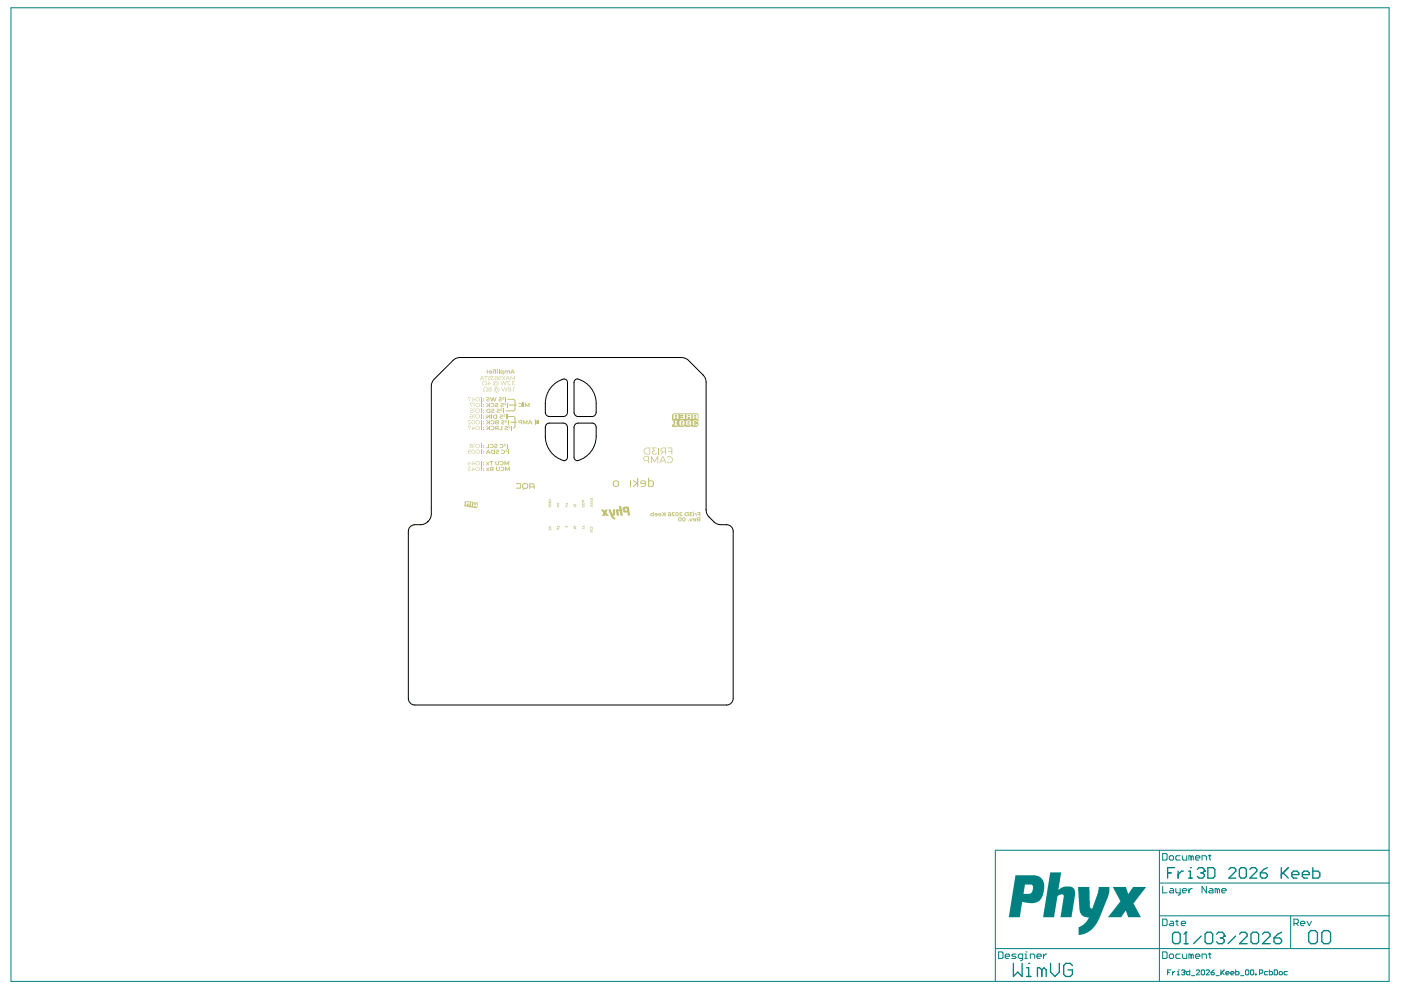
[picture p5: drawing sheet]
<svg xmlns="http://www.w3.org/2000/svg" width="297mm" height="210mm" viewBox="0 0 297 210" stroke-linecap="round" stroke-linejoin="round" font-family="sans-serif">
<g fill="#008080">
<path d="M222.7 185h2.3l-.6 3.7 .7-.5 .7-.2h1.3l.4 .2 .3 .4 .1 1.3-.7 4.6h-2.4l.7-4.3a.4 .4 0 0 0-.2-.6l-.7 .1-.4 .4-.7 4.4h-2.4z"/>
<path d="M228.5 188.1h2.5l.1 4.2 .3 .4 .2-.1 1.1-3.1 .2-1.4h2.3v1l-.3 1.3-1.9 4.6-.8 1.2-1 1.2-1 .5-.8 .3-.7 .1v-1.2a.49 .49 0 0 1 0-.5 .49 .49 0 0 1 .5-.2l1.2-1 .5-.9-1.3-.2-.6-.8z"/>
<path d="M235.9 188.1h2.8l.5 1.4 1-1.4h2.8l-2.5 3.2a.29 .29 0 0 0-.2 .3 .29 .29 0 0 0 .2 .2l1.4 2.7h-2.7l-.4-1a.18 .18 0 0 0-.1-.3 .18 .18 0 0 0-.2 .2l-.8 1.1h-2.8l2.4-3.2a.37 .37 0 0 0 .2-.3 .37 .37 0 0 0-.2-.3z"/>
<path d="M215.3 185.6h4.2l.8 .2 .6 .5 .4 .7v1.9l-.5 1.5-.8 .8-.8 .3-2.5-.3-.5 3.3h-2.3zM217.3 187.5l-.3 2 1.6-.1 .4-.7-.1-1-.2-.2z"/>
</g>
<g fill="none" stroke="#008080" stroke-width=".21">
<path d="M2.3 1.6h292.2v206.5h-292.2zM245.8 187.2h48.7M245.8 194.2h48.7M245.8 180.3v27.8M246.5 181h.7l.2 .2v.9l-.2 .3h-.7zM246.5 187.9v1.4h.9M246.5 194.9h.7l.2 .2v.9l-.2 .3h-.7zM247.9 181.7l.2-.3h.5l.2 .3v.4l-.2 .3h-.5l-.2-.3zM248.1 188.4h.5l.2 .2v.7h-.7l-.2-.2 .2-.3h.7M248.1 195.3h.5l.2 .3v.7h-.7l-.2-.3 .2-.2h.7M249.3 188.4v.7l.2 .2h.7M249.3 195.3h.5"/>
<path d="M249.5 195.1v.9l.3 .3M250.2 181.4h-.7l-.2 .3v.4l.2 .3h.7M250.2 188.4v1.1l-.4 .3M250.5 195.8h.9l-.3-.5h-.4l-.2 .3v.4l.2 .3h.4M250.7 181.4v.7l.2 .3h.7v-1M250.7 188.8h.9l-.2-.4h-.5l-.2 .2v.5l.2 .2h.5M252.1 188.4v.9M252.5 181.7l-.4-.3v1M252.5 181.7v.7M252.5 181.7l.3-.3 .2 .3v.7M252.8 188.4h-.3l-.4 .4M253.5 181.9h.9l-.2-.5h-.5l-.2 .3v.4l.2 .3h.5"/>
<path d="M254.9 182.4v-1h.7l.2 .3v.7M255.8 187.9v1.4l-.9-1.4v1.4M256.2 181.4h.5M256.5 188.4h.4l.3 .2v.7h-.7l-.3-.2 .3-.3h.7M256.5 181.2v.9l.2 .3M258.1 188.6l-.5-.2v.9M258.1 188.6v.7M258.1 188.6l.2-.2 .3 .2v.7M259 188.8h1l-.3-.4h-.4l-.3 .2v.5l.3 .2h.4M273.6 194.2v6.9M274.3 195.8h.7l.3-.2v-.5l-.3-.2h-.7v1.4M274.8 195.8l.5 .5"/>
<path d="M275.7 195.8h1l-.3-.5h-.4l-.3 .3v.4l.3 .3h.4M277.1 195.3l.5 1 .4-1M294.5 180.3h-83.5v27.8M211 201.1h83.5M211.7 201.8h.7l.3 .3v.9l-.3 .2h-.7zM213.1 202.7h.9l-.2-.4h-.4l-.3 .2v.5l.3 .2h.4M215.4 202.3h-.7l-.2 .2 .2 .2h.5l.2 .3-.2 .2h-.7M216.8 203.2h-.7l-.2-.2v-.5l.2-.2h.7v1.1l-.4 .3M217.3 203.2h.5M217.3 202.3h.2v.9M217.5 201.8h.1M218.5 203.2v-.9h.6l.3 .2v.7"/>
<path d="M219.8 202.7h1l-.3-.4h-.4l-.3 .2v.5l.3 .2h.4M221.2 202.3v.9M221.9 202.3h-.2l-.5 .4M246.5 201.8h.7l.2 .3v.9l-.2 .2h-.7zM247.6 206.2h.3M247.9 202.5l.2-.2h.5l.2 .2v.5l-.2 .2h-.5l-.2-.2zM248.3 205.6h-.7v1.1M248.6 206v.7M249.1 206l-.5 .3M249.6 206h.2v.7M249.6 206.7h.4M249.8 205.6h.1"/>
<path d="M250.2 202.3h-.7l-.2 .2v.5l.2 .2h.7M250.5 205.8l.2-.2h.3l.2 .4M250.7 202.3v.7l.2 .2h.7v-.9M250.9 206.2h.1M251 206.2l.2 .1-.2 .4h-.3l-.2-.2M251.2 206h.1M251.2 206l-.2 .2M252.3 205.6v1.1h-.6l-.1-.2v-.3l.1-.2h.6M252.5 202.5l-.4-.2v.9M252.5 202.5v.7M252.5 202.5l.3-.2 .2 .2v.7M252.6 206.9h.7"/>
<path d="M253.5 202.7h.9l-.2-.4h-.5l-.2 .2v.5l.2 .2h.5M253.6 205.8l.2-.2h.4l.1 .2v.2l-.7 .7h.7M254.7 205.8l.2-.2h.3l.2 .2v.7l-.2 .2h-.3l-.2-.2zM254.9 203.2v-.9h.7l.2 .2v.7M255.7 205.8l.2-.2h.3l.2 .2v.2l-.7 .7h.7M256.2 202.3h.5M256.5 202.1v.9l.2 .2M256.8 206.2h.5l.2 .3-.2 .2h-.4l-.1-.2zM257.5 205.6l-.7 .6M257.8 206.9h.7M258.9 205.6v1.1M259 206.2l.6 .5"/>
<path d="M259.6 205.6l-.7 .7M259.9 206.3h.7l-.2-.3h-.3l-.2 .2v.3l.2 .2h.3M260.9 206.3h.7l-.1-.3h-.4l-.2 .2v.3l.2 .2h.4M262 205.6v1.1h.5l.2-.2v-.3l-.2-.2h-.5M263 206.9h.7M264.1 205.8l.1-.2h.4l.2 .2v.7l-.2 .2h-.4l-.1-.2zM265.1 205.8l.2-.2h.3l.2 .2v.7l-.2 .2h-.3l-.2-.2zM266.2 206.5h.1v.2h-.1zM267 206.3h.6l.1-.1v-.4l-.1-.2h-.6v1.1M268.8 206h-.6l-.1 .2v.3l.1 .2h.6M269.1 205.6v1.1h.5l.2-.2v-.3l-.2-.2h-.5M270.2 205.6h.5l.2 .2v.7l-.2 .2h-.5z"/>
<path d="M271.2 206.2l.2-.2h.3l.2 .2v.3l-.2 .2h-.3l-.2-.2zM272.9 206h-.5l-.2 .2v.3l.2 .2h.5"/>
</g>
<g fill="none" stroke="#008080" stroke-width=".28">
<path d="M247.6 185.1h.7M248.6 198.1l.4-.4h.8l.4 .4v1.6l-.4 .4h-.8l-.4-.4zM249 184h-1.4v2.2M249.8 184.7v1.5M250.9 184.7h-.4l-.7 .7M251.4 197.7h.1M251.4 197.7v2.4M251.4 197.7l-.4 .4M252 184.7h.4v1.5M252 186.2h.7M252.4 184h.1M253.9 184.3l.3-.3h.8l.3 .3v.4"/>
<path d="M254.6 185.1h.4M254.7 198.5l-1.6 1.6M255 185.1l.3 .3v.4l-.3 .4h-.8l-.3-.4M255.3 184.7h.1M255.3 184.7l-.3 .4M255.5 198.1l.4-.4h.8l.4 .4v1.6l-.4 .4h-.8l-.4-.4zM256.1 184h1.1l.4 .3v1.5l-.4 .4h-1.1zM257.9 198.1l.4-.4h.8l.5 .4v.4M258.7 198.9h.4M259.1 198.9l.5 .4v.4l-.5 .4h-.8l-.4-.4M259.6 198.5h.1M259.6 198.5l-.5 .4"/>
<path d="M260.5 184.3l.4-.3h.8l.3 .3v.4l-1.5 1.5h1.5M262 198.5l-1.6 1.6M262.8 184.3l.3-.3h.8l.3 .3v1.5l-.3 .4h-.8l-.3-.4zM262.8 198.1l.4-.4h.8l.4 .4v.4l-1.6 1.6h1.6M265 184.3l.4-.3h.7l.4 .3v.4l-1.5 1.5h1.5M265.2 198.1l.4-.4h.9l.4 .4v1.6l-.4 .4h-.9l-.4-.4zM267.2 185.1h1.1l.4 .3v.4l-.4 .4h-.7l-.4-.4zM267.7 198.1l.4-.4h.8l.4 .4v.4l-1.6 1.6h1.6M268.7 184l-.7 .3-.8 .8M270.1 198.9h1.2l.4 .4v.4l-.4 .4h-.8l-.4-.4zM271.7 184v2.2M271.7 197.7l-.8 .4-.8 .8"/>
<path d="M272 185.1l1.1 1.1M273.1 184l-1.4 1.4M273.9 185.4h1.5v-.3l-.4-.4h-.7l-.4 .4v.7l.4 .4h.7M276.1 185.4h1.5v-.3l-.4-.4h-.7l-.4 .4v.7l.4 .4h.7M277.5 197.8l.4-.5h1l.4 .5v1.8l-.4 .5h-1l-.4-.5zM278.3 184v2.2h1.2l.3-.4v-.7l-.3-.4h-1.2M280.3 197.8l.4-.5h.9l.5 .5v1.8l-.5 .5h-.9l-.4-.5zM214.9 204.3v2.7l.9-.9 .9 .9v-2.7M217.6 207h1M217.6 205.2h.5v1.8M218.1 204.3h.1M220.9 205.6l-.5-.4h-.4v1.8"/>
<path d="M220.9 205.6v1.4M220.9 205.6l.5-.4 .4 .4v1.4M222.7 204.3v1.8l1 .9 .9-.9v-1.8M227.4 204.7l-.5-.4h-.9l-.5 .4v1.9l.5 .4h.9l.5-.4v-1h-.9M251 200.1h.8"/>
</g>
<g fill="#c0c073">
<path d="M141.4 96.9l.5-.2 .6 .2 .2 .6-.3 .5-.5 .2-.5-.2v-.1l.4 .2 .4-.1 .3-.5-.3-.6h-.4l-.4 .1z"/>
<path d="M138.3 94.9h.9v.1h-.8l.5 .7h-.4l-.1 .2 .1 .3 .7-.1v.2l-.5 .1-.4-.2v-.5l.4-.2z"/>
<path d="M113.4 88.8l.4 .4v.7l-.4 .3z"/>
<path d="M113.9 89.2h.3v.7h-.3z"/>
<path d="M134.2 101.9l.9 .5v-1.1l.2 .1v1.8h-.2v-.6l-.8 .6h-.2l.8-.7z"/>
<path d="M133.6 101.9h.2v1.3l-.1 .1z"/>
<path d="M145.8 87.9h.5v.3h-.5z"/>
<path d="M143.1 87.9h.4v.5h-.4z"/>
<path d="M147.2 87.9h.4v.5h-.4z"/>
<path d="M141.5 94.9h1v1.5h-.1v-.7h-.8v-.1h.8v-.6h-.9z"/>
<path d="M138 96.7l.8 1.1 .7-1.1v1.5h-.1v-1.2l-.7 1-.5-1v1.2h-.2z"/>
<path d="M139.5 94.9h.2v1.5h-.2z"/>
<path d="M109.4 102.4l1 .1v1l-1 .1v-.2h.9v-.5l-.1-.3h-.8z"/>
<path d="M131.2 107.3h.5l.4 2h-.5l-.2-.9-.2-.1-.1 .1 .2 .9h-.5l-.2-1.1 .2-.2 .6 .1z"/>
<path d="M129 108h.5l.4 1v-1h.6l-.1 1.1-.4 .3 .5 .4v.4l-.5-.1-.4-.4z"/>
<path d="M127.4 108h.6l.2 .3 .1-.3h.6l-.4 .7 .6 .7h-.6l-.2-.3-.1 .3h-.6l.3-.6z"/>
<path d="M137.4 101.3h.2v.6a.74 .74 0 0 1 1.1 .8 .74 .74 0 0 1-1.3 .4zM137.6 102.1l.1 1a.53 .53 0 0 0 .8-.5 .53 .53 0 0 0-.8-.5z"/>
<path d="M129.9 102.6a.73 .73 0 0 1 1.4 0 .73 .73 0 0 1-1.4 0zM130.3 102.1l-.1 .1a.54 .54 0 0 0 0 .7 .54 .54 0 0 0 .7 .1 .54 .54 0 0 0 .1-.7 .54 .54 0 0 0-.7-.2z"/>
<path d="M135.8 102l.5-.2 .5 .1 .2 .3v.7a.69 .69 0 0 1-1.2 .1 .57 .57 0 0 0 1-.3l-1-.1zM136.1 102.1l-.1 .3h.8l-.2-.4z"/>
<path d="M145.8 89.3v.1h.1v.2h-.1v.5h.4v-.2h-.1l.1-.2v-.4zM145.9 89.6a.1 .1 0 0 1 .2 0 .1 .1 0 0 1-.2 0z"/>
<path d="M144.3 89.3v.1h.2l-.2 .2v.4l.5 .1v-.2h-.1v-.2h.1v-.4zM144.5 89.7a.1 .1 0 0 1 .2 0 .1 .1 0 0 1-.2 0z"/>
<path d="M142.5 87.9v1.2h.3v.8l-.3 .2v.4h1.2v-.1l.2 .1h1.1v-.1h.3v.1h1.1v-.1h.3v.1h1.1l.1-.3h.2v-.5h-.2l.2-.1v-.5h-.2l.2-.1v-1.2h-.2v-.2h-1v.2h-.2v-.2h-1.2v.2l-.1-.2h-1.4v.2h-.2l.1-.2h-1.1zM142.8 87.9l.1-.1h.8v.1h.2l-.1 .9h-.2l-.1-.3h-.4v.3h-.3zM144.2 87.8h1v1h-1.1l.1-.1 .7-.1v-.2h-.6v-.2h.6v-.3h-.7zM145.5 87.9l.2-.1h.9v1h-.3v-.4h-.5v.4h-.3v-.4l.2-.2h-.2zM146.9 87.9h.1v-.1h.8v.1h.1v.9h-.3v-.3h-.4v.3h-.3zM143.1 89.1l.5 .2-.2 .1v.7h.3v.1h-.9v-.1l.3-.1zM144 89.3h.2v-.2h.8v.2h.1v.8h-.1v.1h-.8v-.1h-.2zM145.4 89.3h.2v-.2h.8v.2h.1v.8h-.1v.1h-.8v-.1h-.2zM146.8 89.3l.2-.2h.8l.1 .3-.8-.1 .1 .3h.3v.1l-.4 .1v.3h.5l.1-.2h.2v.1l-.1 .1v.1h-.8l-.2-.1v-.4h.2l-.2-.1z"/>
<path d="M136.7 95.1l-.2 .5 .2 .5 .4 .3h.8v-1.5h-.8zM136.8 95.2l.9-.2v1.2h-.6l-.3-.2-.2-.4z"/>
<path d="M136.5 96.9l-.1 .3 .1 .3 .3 .2h.6v.5h.1v-1.5zM136.6 97l.8-.1v.7l-.7-.1z"/>
<path d="M140.5 96.7l-.7 1.5h.2l.1-.4h.9l.1 .4h.2l-.7-1.5zM140.5 96.9l.4 .8h-.7z"/>
<path d="M140.2 95.1l-.1 .4 .3 .4-.4 .5h.2l.3-.5h.5v.5h.2v-1.5zM140.3 95.1l.7-.1v.8l-.7-.1z"/>
<path d="M110.8 102.6l-.1 .7 .3 .3-.2 .2 .9-.2 .2-.2 .1-.6-.2-.3-.7-.1zM111 102.7h.7v.6l-.2 .1h-.5z"/>
<path d="M112.2 102.5v1.1h.2v-.3l.8 .1v.2h.2v-.7l-.2-.3zM112.4 102.7h.6l.2 .4h-.8z"/>
<path d="M132.1 107.5l-.1 .6 .2 .4 .3 .2 .5-.1 .1 .7h.5l-.3-1.9zM132.5 107.8h.4v.5l-.3-.1z"/>
</g>
<path d="M107.3 87.1h1.5M107.6 84.7h1.2M107.8 88.3h1M108 85.9h1.5M108.3 89.5h1.2M109.2 85v1.7M109.2 88.7v1.7" fill="none" stroke="#c0c073" stroke-width=".21"/>
<g fill="#c0c073">
<path d="M106.9 97.8h.2l.3 .5 .4-.5h.1v.8h-.1v-.5l-.4 .5-.3-.5v.5h-.2z"/>
<path d="M106 97.9l.3-.2 .3 .1 .2 .4-.1 .3-.3 .2-.4-.1 .1-.2h.4l.1-.3-.2-.1h-.3z"/>
<path d="M105 97.8h.2v.5l.2 .2 .2-.1v-.6h.2l-.1 .8-.3 .1-.3-.2z"/>
<path d="M103.8 97.8h.8v.1h-.3v.7h-.2v-.7h-.3z"/>
<path d="M103.1 98l.3 .2 .1-.2h.3l-.3 .3 .3 .3-.4-.2-.1 .2h-.3l.3-.3z"/>
<path d="M102 89.1v.9z"/>
<path d="M99.3 89.2h.6h-.4l-.1 .1 .5 .7h-.6l.4-.1-.4-.4z"/>
<path d="M102 85.4v.9z"/>
<path d="M100.4 85.4h.3l-.2 .1v.8z"/>
<path d="M99.6 85.4h.7v.3l-.1-.2h-.5l.4 .8z"/>
<path d="M108.4 90.3h.2v.9h-.2z"/>
<path d="M107.8 90.3h.4l-.3 .1 .3 .4h-.4l.2-.1z"/>
<path d="M107 90.4l.5-.1 .1 .1 .1 .3-.5 .3h.4l.1 .1-.5 .1-.2-.1v-.3l.5-.2-.4-.1z"/>
<path d="M106.3 90.3h.2v.9h-.7v-.2h.5z"/>
<path d="M104 90.4l.3-.1 .4 .1 .1 .3-.1 .4-.2 .1-.4-.1v-.2l.4 .1 .1-.3-.2-.2-.3 .1z"/>
<path d="M103 90.3h.3l.4 .4v-.4h.2v.9h-.2l-.2-.3-.2 .3h-.3l.4-.5z"/>
<path d="M102 90.3v.9z"/>
<path d="M100.1 90.3l.6 .6h-.5v.3l-.1-.3h-.2l.2-.2 .1 .2h.4z"/>
<path d="M99.2 90.3h.7v.2l-.1-.1h-.5l.4 .8z"/>
<path d="M123.4 112h.5v.2l-.5-.1z"/>
<path d="M123.4 111.7l.5-.2v.4h-.2l.1-.3-.4 .2z"/>
<path d="M121.6 112h.6v.2l-.6-.1z"/>
<path d="M107.7 89.1h.2v.9h-.2z"/>
<path d="M107.1 89.1h.4l-.3 .1 .3 .4h-.4l.2-.1z"/>
<path d="M106.3 89.2h.6v.3l-.5 .3 .5-.1 .1 .2-.5 .1-.2-.1v-.3l.5-.2-.1-.2-.4 .1z"/>
<path d="M104 89.2l.3-.1 .4 .1 .1 .2-.1 .4-.2 .2-.4-.1v-.2l.4 .1 .1-.3-.1-.2-.4 .1z"/>
<path d="M103 89.1h.3l.4 .4v-.4h.2v.9h-.2l-.2-.4-.2 .4h-.3l.4-.5z"/>
<path d="M102 94.1v.9z"/>
<path d="M100.4 94.1h.3l-.2 .1v.8z"/>
<path d="M118.1 107.2h.3l-.1 .2 .3-.2v.1l-.4 .3z"/>
<path d="M118.1 106.7h.3l-.1 .2 .3-.2v.1l-.4 .3z"/>
<path d="M107.3 87.9h.2v.9h-.2z"/>
<path d="M106.8 87.9h.4l-.3 .1 .3 .3h-.5l.3-.1z"/>
<path d="M105.9 87.9h.5l.2 .1v.3l-.5 .2h.5v.2l-.5 .1-.2-.2v-.2l.5-.2-.1-.2-.3 .1z"/>
<path d="M104.2 87.9h.2v.9h-.2z"/>
<path d="M103.1 87.9h.2v.5l.5-.5h.2v.9h-.3v-.6l-.4 .6h-.2z"/>
<path d="M107.8 95.4h.2v.8h-.2z"/>
<path d="M107.2 95.4h.4h-.3l.3 .4h-.4l.2-.1z"/>
<path d="M106.3 95.5l.2-.2 .4 .1 .2 .4-.1 .3-.4 .2-.3-.1 .1-.2h.4l.1-.3-.2-.2-.3 .1z"/>
<path d="M105.1 95.4h.6l.1 .3-.5 .3h.4l.1 .2-.4 .1-.3-.2v-.2l.5-.3h-.4z"/>
<path d="M102 84.2v.9z"/>
<path d="M100.1 84.2l.6 .6-.5 .1v.2l-.1-.2h-.2l.2-.1v-.2l.1 .2h.4z"/>
<path d="M99.2 84.2h.7v.3l-.1-.2h-.5l.4 .8z"/>
<path d="M107.5 94.1h.1v.9h-.1z"/>
<path d="M106.9 94.1l.4 .1h-.3l.3 .4h-.4l.2-.1-.2-.2z"/>
<path d="M105.9 94.3l.6-.1 .2 .2v.4l-.3 .2-.4-.1v-.1h.4l.2-.3-.2-.2-.4 .1z"/>
<path d="M104.8 94.2l.4-.1 .2 .2v.2l-.4 .3h.4l.1 .1-.4 .1-.3-.1v-.3l.5-.3h-.4z"/>
<path d="M103.8 94.2l.3-.1 .4 .1 .2 .3-.1 .3-.4 .2-.3-.1 .1-.1h.4l.1-.3-.2-.2-.3 .1z"/>
<path d="M103.5 94.1h.2v.9h-.6v-.2h.4z"/>
<path d="M125.2 107.2l.5-.2-.4 .3 .4 .1v.2z"/>
<path d="M125.2 106.6h.2l.1 .3 .2-.3v.3l-.2 .1-.2-.3-.1 .3z"/>
<path d="M125.2 106.2l.5-.2-.3 .3 .3 .2z"/>
<path d="M125.2 105.6h.2l.2 .3 .1-.3v.3l-.2 .1-.2-.3-.1 .3z"/>
<path d="M116.4 112.1l.2 .1 .3-.1v.3l-.2-.2-.1 .1-.2-.1v.3z"/>
<path d="M116.3 111.7l.6-.2-.4 .2 .4 .2v.1z"/>
<path d="M118.1 112h.3l-.1 .2 .3-.2v.1l-.4 .3z"/>
<path d="M118.1 111.5h.5v.4l-.1-.3-.2 .1-.1-.1-.1 .3z"/>
<path d="M125.2 112.5h.2l.1 .3 .2-.3v.4h-.2l-.2-.3-.1 .3z"/>
<path d="M125.2 112l.2 .3h.2l-.1-.3h.2l-.1 .4h-.4z"/>
<path d="M125.2 111.5v.2h.5v.1h-.5z"/>
<path d="M102 86.6v.9z"/>
<path d="M100.4 86.6h.3l-.2 .1v.8z"/>
<path d="M99.7 86.6h.5v.5h-.4l-.1 .2h.5v.2l-.5-.1v-.3l.4-.1v-.3z"/>
<path d="M110.8 89.1h.2l.3 .5 .4-.5h.1v.9h-.2v-.6l-.3 .5-.3-.5v.6h-.2z"/>
<path d="M106.7 86.7h.2v.9h-.2z"/>
<path d="M106.1 86.7h.4h-.2l.2 .4h-.4l.2-.1z"/>
<path d="M105.3 86.7l.7 .1v.3l-.5 .2h.4l.1 .2-.5 .1-.2-.2v-.2l.5-.3h-.4z"/>
<path d="M104.1 86.7l.7 .1v.3l-.5 .2h.5v.2l-.4 .1-.3-.2v-.3l.5-.2-.1-.1-.3 .1z"/>
<path d="M147.8 108.6h.7v.9h-.2v-.4h-.4v-.1h.4v-.2h-.5z"/>
<path d="M147.3 108.8h.4v.7h-.2v-.4l-.2-.1z"/>
<path d="M146.2 108.6h.6v.2h-.4l.2 .3-.2 .1h.4v.2h-.6v-.3l.2-.2z"/>
<path d="M144.1 108.7l.2-.1 .4 .1-.5 .1 .5 .7h-.7v-.2h.4l-.3-.3z"/>
<path d="M142.5 108.7l.4-.1 .2 .1-.4 .1 .4 .7h-.7v-.2h.4l-.3-.3z"/>
<path d="M140.3 108.6h.2l.4 .4v-.4h.2v.9h-.2l-.1-.4-.3 .4h-.2l.4-.5z"/>
<path d="M146.1 109.9h.2l.2 .4 .2-.4h.2l-.3 .7h-.2z"/>
<path d="M116.4 107.1h.2l-.2 .1 .2 .3 .2-.4v.4h-.4z"/>
<path d="M116.3 106.5h.6v.1h-.4l.4 .4h-.6v-.2h.3z"/>
<path d="M102 87.9v.8z"/>
<path d="M100.4 87.9h.3h-.2v.8z"/>
<path d="M119.9 107.2h.3l-.1 .2 .3-.2v.1l-.4 .3z"/>
<path d="M119.9 106.8l.5-.2v.5h-.2l.1-.3-.4 .2z"/>
<path d="M102 95.3v.9z"/>
<path d="M119.9 111.5v.2l.4-.2 .1 .3-.2-.2-.3 .3z"/>
<path d="M123.4 107.2l.2-.1 .2 .3 .1-.2v.3l-.2 .1-.2-.3-.1 .3z"/>
<path d="M107 78.6l1.1-.1v.7h-.2l-.1-.5-.2 .1v.4h-.2l-.1-.5-.1 .1v.4h-.2z"/>
<path d="M105.7 78.3h.2v.9h-.2z"/>
<path d="M104.7 78.3h.3l.2 .2-.1 .7h-.2v-.5h-.1l.1-.2z"/>
<path d="M103.1 78.5h.4v.7h-.2v-.4z"/>
<path d="M107.1 84.2h.2v.9h-.2z"/>
<path d="M106.6 84.3h.4h-.3l.3 .4h-.5l.2-.1z"/>
<path d="M105.8 84.3l.3-.1 .3 .2v.2l-.5 .3h.5v.1l-.4 .1-.3-.1v-.3l.5-.2-.4-.1z"/>
<path d="M103.9 84.2h.2l.2 .7 .2-.7h.2l.2 .7 .2-.7h.2l-.3 .9h-.2l-.2-.6-.2 .6h-.3z"/>
<path d="M103.1 84.3l.4-.1 .3 .2v.2l-.5 .3h.4l.1 .1-.4 .1-.3-.1v-.3l.5-.2z"/>
<path d="M107.5 85.5h.2v.8h-.2z"/>
<path d="M106.9 85.5h.5h-.3l.2 .4h-.4l.3-.1z"/>
<path d="M106.1 85.5h.6l.1 .4-.5 .2h.4l.1 .2-.7-.1v-.3l.5-.2h-.4z"/>
<path d="M105 85.5l.4-.1 .2 .2v.3l-.5 .2h.5v.2l-.6-.1v-.3l.4-.2-.1-.1-.3 .1z"/>
<path d="M104 85.6l.6-.1 .2 .3v.3l-.3 .2h-.4v-.2h.4l.1-.2-.2-.3-.3 .1z"/>
<path d="M103 85.5h.3l.4 .4v-.4h.2v.8h-.2l-.2-.3-.2 .3h-.3l.4-.5z"/>
<path d="M108.3 79.7l.4 .7 .5-.7v.9l-.1-.7-.4 .6-.3-.6-.1 .7z"/>
<path d="M106.4 79.7l.4 .4 .4-.4-.3 .5 .3 .4-.4-.4-.4 .4 .3-.5z"/>
<path d="M104.2 79.7h.6l-.5 .1 .3 .4-.3 .1 .1 .2 .4-.1-.1 .2-.5-.1v-.3l.2-.1z"/>
<path d="M103.5 79.7h.5v.5h-.4l-.1 .2 .2 .1 .3-.1v.2l-.5-.1v-.3l.4-.1v-.3z"/>
<path d="M102.7 79.7h.7v.3l-.1-.2h-.5l.4 .8z"/>
<path d="M108.6 80.8h.5l-.4 .1 .2 .3-.3 .2 .1 .2 .4-.1v.1h-.5v-.3l.2-.1z"/>
<path d="M107.6 80.9l.4-.1 .2 .1-.5 .1 .5 .7h-.7l.5-.1-.4-.4z"/>
<path d="M106.1 80.8l.4 .8 .2-.8 .4 .8 .4-.8-.3 .9-.4-.8-.4 .8z"/>
<path d="M103.5 80.8l.6 .6h-.5v.3l-.1-.3h-.2l.2-.2 .1 .2h.4z"/>
<path d="M102.4 80.9l.6-.1 .2 .3-.2 .5 .3 .1h-.4l.2-.5-.3-.3h-.3l-.1 .3 .2 .5h-.4l.3-.1-.2-.3z"/>
<path d="M108.9 82.1h.3l-.2 .1v.8z"/>
<path d="M106.3 82.1l.4 .8 .2-.8 .4 .8 .3-.8-.3 .9-.3-.8-.4 .8z"/>
<path d="M102.6 82.2l.3-.1 .3 .1 .2 .4-.2 .3 .3 .1h-.4l.2-.5-.3-.3-.4 .2 .2 .6h-.4l.3-.1-.2-.3z"/>
<path d="M102 97.8v.8z"/>
<path d="M100.1 97.8l.6 .5-.5 .1v.2l-.1-.2h-.2l.2-.1v-.2l.1 .2h.4z"/>
<path d="M99.3 97.8l.6 .5-.5 .1v.2l-.1-.2h-.2l.2-.1v-.2l.1 .2h.3z"/>
<path d="M111.3 85.4h.1l.4 .6 .3-.6h.2v.9h-.2v-.5l-.4 .4-.2-.4v.5h-.2z"/>
<path d="M110.9 85.4h.2v.9h-.2z"/>
<path d="M109.9 85.5l.2-.1 .5 .1 .1 .3-.1 .4-.3 .1-.4-.1 .1-.2 .4 .1 .1-.3-.2-.2-.3 .1z"/>
<path d="M121.6 107.4h.6v.2l-.6-.1z"/>
<path d="M121.6 106.9h.3l.1 .2 .2-.2v.3h-.3l-.2-.2v.3z"/>
<path d="M107.1 99h.2l.3 .5 .3-.5h.2v.9h-.2v-.6l-.4 .5-.2-.5v.6h-.2z"/>
<path d="M106.1 99.1l.3-.1h.3l.2 .4v.3l-.4 .2-.4-.1 .1-.2 .4 .1 .1-.3-.1-.2h-.4z"/>
<path d="M105.2 99h.2l.1 .7 .2-.1 .1-.6h.2l-.1 .8-.4 .1-.3-.2z"/>
<path d="M103.1 99.2l.3 .2 .1-.2h.3l-.3 .3 .3 .4-.4-.3-.1 .3h-.3l.3-.4z"/>
<path d="M102 99v.9z"/>
<path d="M100.1 99l.6 .6h-.5v.3l-.1-.3h-.2l.2-.3 .1 .2h.4z"/>
<path d="M99.3 99h.6l-.5 .1 .3 .3-.3 .2 .1 .2 .4-.1-.1 .1h-.5v-.3l.3-.1z"/>
<path d="M102.4 98.1a.12 .12 0 0 0 .2 0 .12 .12 0 0 0-.2 0zM102.4 98.5a.12 .12 0 0 0 .2 0 .12 .12 0 0 0-.2 0z"/>
<path d="M100.9 89.5a.37 .37 0 0 1 .7 0 .37 .37 0 0 1-.7 0zM100.8 89.5a.46 .46 0 0 0 .9 0 .46 .46 0 0 0-.9 0z"/>
<path d="M100 89.5a.35 .35 0 0 1 .7 0 .35 .35 0 0 1-.7 0zM99.9 89.5a.41 .41 0 0 0 .8 0 .41 .41 0 0 0-.8 0z"/>
<path d="M100.9 85.9a.37 .37 0 0 1 .7 0 .37 .37 0 0 1-.7 0zM100.8 85.9a.46 .46 0 0 0 .9 0 .46 .46 0 0 0-.9 0z"/>
<path d="M105.2 90.6l.3-.1v.3l-.3-.1zM105 90.4v.3l.1 .2-.2 .3h.3l.1-.3 .4 .3v-.9z"/>
<path d="M102.4 90.6a.12 .12 0 0 0 .2 0 .12 .12 0 0 0-.2 0zM102.4 91.1a.12 .12 0 0 0 .2 0 .12 .12 0 0 0-.2 0z"/>
<path d="M100.9 90.7a.4 .4 0 0 1 .8 0 .4 .4 0 0 1-.8 0zM100.8 90.7a.45 .45 0 0 0 .9 0 .45 .45 0 0 0-.9 0z"/>
<path d="M121.7 111.5v.3h.4v-.3l-.1 .3-.1-.3zM121.7 111.7a.1 .1 0 0 1 .2 0 .1 .1 0 0 1-.2 0z"/>
<path d="M105.2 89.3l.3-.1v.3l-.3-.1zM105.2 89.7l.3-.1v.2h-.3zM105 89.2l.1 .3-.1 .3 .8 .2v-.9z"/>
<path d="M102.4 89.4a.12 .12 0 0 0 .2 0 .12 .12 0 0 0-.2 0zM102.4 89.9a.13 .13 0 0 0 .2 0 .13 .13 0 0 0-.2 0z"/>
<path d="M100.9 94.6a.4 .4 0 0 1 .8 0 .4 .4 0 0 1-.8 0zM100.8 94.6a.46 .46 0 0 0 .9 0 .46 .46 0 0 0-.9 0z"/>
<path d="M99.7 94.4a.2 .2 0 0 1 .4 0 .2 .2 0 0 1-.4 0zM99.7 94.8a.22 .22 0 0 1 .4 0 .22 .22 0 0 1-.4 0zM99.6 94.2l.1 .3-.1 .4h.5l.1-.7z"/>
<path d="M104.8 88.2l.4-.2v.6l-.4-.1zM104.6 88.1v.5l.8 .2v-.9h-.5z"/>
<path d="M102.4 88.2a.12 .12 0 0 0 .2 0 .12 .12 0 0 0-.2 0zM102.4 88.7a.13 .13 0 0 0 .2 0 .13 .13 0 0 0-.2 0z"/>
<path d="M104.3 95.6l.4-.1v.6l-.4-.1zM104.1 95.5l-.1 .3 .2 .4h.7v-.8h-.5z"/>
<path d="M103.5 95.5l.2 .4h-.3zM103.4 95.4l-.4 .8h.2l.1-.2h.4l.1 .2h.2l-.4-.8z"/>
<path d="M102.4 95.7a.12 .12 0 0 0 .2 0 .12 .12 0 0 0-.2 0zM102.4 96.1a.12 .12 0 0 0 .2 0 .12 .12 0 0 0-.2 0z"/>
<path d="M100.9 84.7a.4 .4 0 0 1 .8 0 .4 .4 0 0 1-.8 0zM100.8 84.7a.46 .46 0 0 0 .9 0 .46 .46 0 0 0-.9 0z"/>
<path d="M102.4 94.5a.12 .12 0 0 0 .2 0 .12 .12 0 0 0-.2 0zM102.4 94.9a.12 .12 0 0 0 .2 0 .12 .12 0 0 0-.2 0z"/>
<path d="M100.1 106.5l-.1 1.1h.6v.1l.5 .1 .1-.1 .2-1.1zM100.4 106.5l.2 .1-.1 .5 .3-.1 .1 .1 .1-.4h.2l-.1 .8h-.3v-.3l-.6 .2z"/>
<path d="M99.9 106.5h.2l-.1 .9-.2-.1zM99.7 106.4l-.2 1.1 .5 .1 .3-1.2z"/>
<path d="M98.6 106.3l-.2 1h.6v.1l.5 .1 .3-1.2zM98.8 106.3l.3 .1v.2l.6-.2-.2 .9-.2-.1v-.5l-.2 .1-.1-.1-.1 .5-.2-.1z"/>
<path d="M100.9 87.1a.37 .37 0 0 1 .7 0 .37 .37 0 0 1-.7 0zM100.8 87.1a.46 .46 0 0 0 .9 0 .46 .46 0 0 0-.9 0z"/>
<path d="M112.4 89.3l.2 .3h-.3zM112.3 89.1l-.4 .9h.2l.1-.2h.4l.1 .2h.2l-.4-.9z"/>
<path d="M110.1 89.3l.3-.1v.3h-.3zM110 89.2l-.1 .4 .5 .1v.3h.2v-.9z"/>
<path d="M103.4 86.9l.4-.1v.6l-.5-.1zM103.2 86.8v.6l.8 .2v-.9z"/>
<path d="M102.4 87a.12 .12 0 0 0 .2 0 .12 .12 0 0 0-.2 0zM102.4 87.4a.13 .13 0 0 0 .2 0 .13 .13 0 0 0-.2 0z"/>
<path d="M146.9 108.6a.15 .15 0 0 0 .3 0 .15 .15 0 0 0-.3 0zM146.9 108.8v.7h.2v-.7z"/>
<path d="M145.4 108.8h.4v.5l-.4-.1zM145.2 108.7l-.1 .4 .2 .3 .7 .1v-.9z"/>
<path d="M143.3 109a.25 .25 0 0 1 .5 0 .25 .25 0 0 1-.5 0zM143.1 109a.45 .45 0 0 0 .9 0 .45 .45 0 0 0-.9 0z"/>
<path d="M141.6 108.6l.5 .3h-.4l-.1 .4 .3 .2 .3-.1 .1-.6-.3-.2zM141.8 109.2a.15 .15 0 0 1 .3 0 .15 .15 0 0 1-.3 0z"/>
<path d="M139.7 109l.2-.1 .2 .2zM139.6 108.9l-.1 .3h.6l-.2 .1-.2-.1-.1 .2 .3 .1 .3-.2-.1-.5z"/>
<path d="M139 109l.3 .1zM138.8 108.9l-.1 .3h.6l-.2 .1-.2-.1-.1 .2 .3 .1 .3-.2-.1-.5z"/>
<path d="M138.1 109.1a.18 .18 0 0 1 .3 0 .18 .18 0 0 1-.3 0zM137.9 108.9l.1 .5 .6 .1v-1h-.2v.4l-.2-.1z"/>
<path d="M148 109.9l.3-.1v.3h-.3zM147.8 109.8l-.1 .3 .2 .2-.2 .3h.2l.2-.3h.2v.3h.2v-.9z"/>
<path d="M147.1 110.1h.3zM146.9 110v.3h.5h-.3l-.1 .2 .3 .1 .3-.2-.1-.5h-.3z"/>
<path d="M144.8 110.1a.23 .23 0 0 1 .4 0 .23 .23 0 0 1-.4 0zM144.6 110.1a.42 .42 0 0 0 .8 0 .42 .42 0 0 0-.8 0z"/>
<path d="M143.9 110.1a.25 .25 0 0 1 .5 0 .25 .25 0 0 1-.5 0zM143.7 110.1a.45 .45 0 0 0 .9 0 .45 .45 0 0 0-.9 0z"/>
<path d="M116.4 106h.3v.2h-.3zM116.4 105.9l-.1 .5h.6l-.1-.5z"/>
<path d="M100.9 88.3a.37 .37 0 0 1 .7 0 .37 .37 0 0 1-.7 0zM100.8 88.3a.46 .46 0 0 0 .9 0 .46 .46 0 0 0-.9 0z"/>
<path d="M99.6 87.9l.4 .1 .1 .4-.4-.2-.1 .4 .5 .1 .1-.2v-.5l-.3-.1zM99.7 88.5a.21 .21 0 0 1 .4 0 .21 .21 0 0 1-.4 0z"/>
<path d="M100.9 95.8a.4 .4 0 0 1 .8 0 .4 .4 0 0 1-.8 0zM100.8 95.8a.46 .46 0 0 0 .9 0 .46 .46 0 0 0-.9 0z"/>
<path d="M100.2 95.5l.2-.1 .2 .1-.1 .6-.4-.1zM99.9 95.7a.41 .41 0 0 0 .8 0 .41 .41 0 0 0-.8 0z"/>
<path d="M99.4 95.6a.21 .21 0 0 1 .4 0 .21 .21 0 0 1-.4 0zM99.3 95.4v.7l.5 .1-.4-.2-.1-.3 .4 .1 .2-.3-.3-.2z"/>
<path d="M123.5 106.7h.2l.1 .2h-.3zM123.4 106.6v.5h.5l-.1-.6z"/>
<path d="M123.6 106.1l.2 .1-.2 .1zM123.4 105.9l.1 .2-.1 .4 .5-.2z"/>
<path d="M108.7 78.5l.1 .4h-.3zM108.6 78.3l-.4 .9h.2l.1-.2h.4l.1 .2h.2l-.4-.9z"/>
<path d="M106.1 78.7v.4l.2 .1 .3-.1v.3h.2v-.9zM106.2 78.9a.2 .2 0 0 1 .4 0 .2 .2 0 0 1-.4 0z"/>
<path d="M105.3 78.3a.11 .11 0 0 0 .2 0 .11 .11 0 0 0-.2 0zM105.4 78.5v.7h.1v-.7z"/>
<path d="M104.5 78.3a.11 .11 0 0 0 .2 0 .11 .11 0 0 0-.2 0zM104.5 78.5v.7h.2v-.7z"/>
<path d="M103.8 78.7l.3 .1zM103.7 78.7l-.1 .2h.5l-.4 .2 .3 .1 .3-.1v-.3l-.1-.2z"/>
<path d="M102.4 84.5a.12 .12 0 0 0 .2 0 .12 .12 0 0 0-.2 0zM102.4 85a.12 .12 0 0 0 .2 0 .12 .12 0 0 0-.2 0z"/>
<path d="M102.4 85.8a.12 .12 0 0 0 .2 0 .12 .12 0 0 0-.2 0zM102.4 86.2a.12 .12 0 0 0 .2 0 .12 .12 0 0 0-.2 0z"/>
<path d="M107.7 79.8l.2 .5h-.4zM107.6 79.7l-.4 .9 .2-.2h.5l.2 .2z"/>
<path d="M105.8 80a.25 .25 0 0 1 .5 0 .25 .25 0 0 1-.5 0zM105.8 79.8v.7l.5 .1-.4-.1-.1-.3v-.1l.4 .1 .1-.4z"/>
<path d="M105 80a.2 .2 0 0 1 .4 0 .2 .2 0 0 1-.4 0zM105 80.4a.22 .22 0 0 1 .4 0 .22 .22 0 0 1-.4 0zM104.9 79.8l.2 .3-.2 .2v.2h.6l.1-.2-.2-.2 .1-.3-.2-.1z"/>
<path d="M102.2 79.8l.2 .5h-.4zM102.2 79.7l-.5 .9 .3-.2h.5l.1 .2z"/>
<path d="M104.9 81.4a.25 .25 0 0 1 .5 0 .25 .25 0 0 1-.5 0zM104.6 81l-.1 .5 .2 .2 .2-.2 .3 .2 .2-.3-.1-.3-.4 .1-.1-.2v.6h-.1l-.1-.4 .2-.3h.6l.2 .3-.2 .6-.5 .1h.4l.3-.2 .1-.4-.2-.4-.5-.1z"/>
<path d="M107.9 82.4a.2 .2 0 0 1 .4 0 .2 .2 0 0 1-.4 0zM107.8 82.8a.25 .25 0 0 1 .5 0 .25 .25 0 0 1-.5 0zM107.8 82.2l.1 .3-.2 .2 .1 .2h.5l.1-.7-.3-.1z"/>
<path d="M105 82.7a.25 .25 0 0 1 .5 0 .25 .25 0 0 1-.5 0zM104.8 82.3l-.1 .5 .2 .2 .2-.1 .3 .1 .2-.3-.1-.3-.4 .1-.1-.2v.6h-.2v-.4l.1-.2 .7-.1 .2 .3-.2 .6-.6 .1h.4l.4-.2 .1-.5-.3-.3-.4-.1z"/>
<path d="M103.7 82.4a.2 .2 0 0 1 .4 0 .2 .2 0 0 1-.4 0zM103.7 82.8a.22 .22 0 0 1 .4 0 .22 .22 0 0 1-.4 0zM103.6 82.2l.1 .3-.1 .4h.6l-.1-.7z"/>
<path d="M100.9 98.2a.37 .37 0 0 1 .7 0 .37 .37 0 0 1-.7 0zM100.8 98.2a.46 .46 0 0 0 .9 0 .46 .46 0 0 0-.9 0z"/>
<path d="M104.1 99.2h.3v.3l-.3-.1zM103.9 99.1l-.1 .3 .2 .2-.2 .3h.2l.2-.3h.2v.3h.2v-.9z"/>
<path d="M102.4 99.3a.13 .13 0 0 0 .2 0 .13 .13 0 0 0-.2 0zM102.4 99.7a.12 .12 0 0 0 .2 0 .12 .12 0 0 0-.2 0z"/>
<path d="M100.9 99.4a.37 .37 0 0 1 .7 0 .37 .37 0 0 1-.7 0zM100.8 99.4a.46 .46 0 0 0 .9 0 .46 .46 0 0 0-.9 0z"/>
<circle cx="145.9" cy="110.4" r=".12"/>
<circle cx="108.3" cy="81.6" r=".07"/>
<circle cx="108.6" cy="82.9" r=".07"/>
</g>
<path d="M108.8 84.7l.4 .3M108.8 88.3l.4 .4M109.2 86.7l-.4 .4M109.2 85.9h.1M109.2 89.5h.1M109.2 90.4l-.4 .3" fill="none" stroke="#c0c073" stroke-width=".21"/>
<path d="M92.1 80.4l3.9-4a2.13 2.13 0 0 1 1.5-.6h47a2.13 2.13 0 0 1 1.5 .6l3.1 3.1a2.13 2.13 0 0 1 .6 1.5v27.1a2.95 2.95 0 0 0 1.6 2.5 2.86 2.86 0 0 0 2.8 .6 1.39 1.39 0 0 1 1.3 1.4v35.5a1.39 1.39 0 0 1-1.3 1.4h-66.1a1.39 1.39 0 0 1-1.4-1.4v-35.5a1.39 1.39 0 0 1 1.4-1.4 2.75 2.75 0 0 0 3.3-1.4l.1-.8v-27.1a2.13 2.13 0 0 1 .7-1.5zM115.6 87.4a.88 .88 0 0 0 .9 .9h2.9a.88 .88 0 0 0 .9-.9v-6.3a.74 .74 0 0 0-.7-.8 5.4 5.4 0 0 0-4 5.2v1.9M115.9 90l.6-.3h2.9a.88 .88 0 0 1 .9 .9v6.3a.73 .73 0 0 1-.7 .8 5.4 5.4 0 0 1-4-5.2v-1.9zM122 90l.6-.3h2.9a.88 .88 0 0 1 .9 .9 6.6 6.6 0 0 1-1.3 5.4 4.4 4.4 0 0 1-2.9 1.6l-.4-.4-.1-.3v-6.3zM126.4 87.4a.88 .88 0 0 1-.9 .9h-2.9a.88 .88 0 0 1-.9-.9v-6.3a.74 .74 0 0 1 .8-.8 5.4 5.4 0 0 1 3.9 5.2v1.9" fill="none" stroke="#000" stroke-width=".21"/>
</svg>
